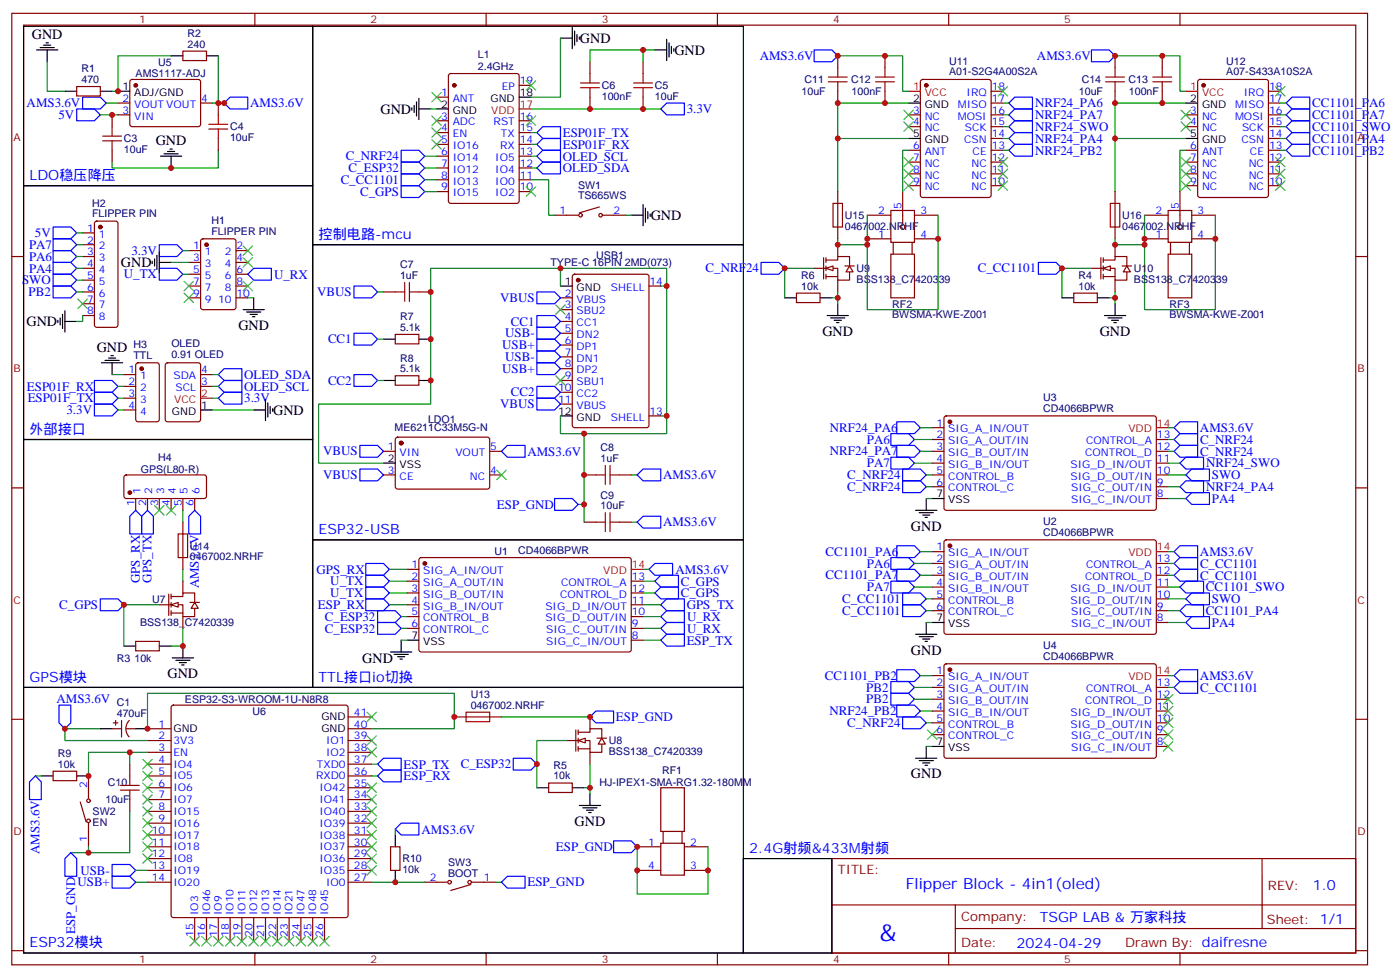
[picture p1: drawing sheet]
<svg xmlns="http://www.w3.org/2000/svg" width="419mm" height="292mm" viewBox="0 0 419 292" stroke-linecap="round" stroke-linejoin="round" font-family="sans-serif">
<defs><g id="words">
<text font-size="7.4" fill="#00f" x="262.8" y="281.3">&amp;</text>
<text font-size="4.6" fill="#00f" x="270.8" y="265.6">Flipper Block - 4in1(oled)</text>
<g font-size="4.2">
<text x="9.5" y="11.7">GND</text>
<text x="173.4" y="12.8">GND</text>
<text x="201.6" y="16.3">GND</text>
<text x="113.8" y="34">GND</text>
<text x="46.6" y="43.5">GND</text>
<text x="194.6" y="65.7">GND</text>
<text x="36.2" y="79.8">GND</text>
<text x="7.9" y="97.5">GND</text>
<text x="71.3" y="98.6">GND</text>
<text x="245.9" y="100.3">GND</text>
<text x="328.8" y="100.3">GND</text>
<text x="28.9" y="105.2">GND</text>
<text x="81.7" y="123.9">GND</text>
<text x="272.3" y="158.5">GND</text>
<text x="272.3" y="195.6">GND</text>
<text x="50.1" y="202.7">GND</text>
<text x="108.3" y="198">GND</text>
<text x="272.3" y="232.6">GND</text>
<text x="171.8" y="246.8">GND</text>
</g>
<g font-size="4.2" fill="#00f">
<text x="8.8" y="53.7">LDO稳压降压</text>
<text x="95.2" y="71.4">控制电路-mcu</text>
<text x="8.8" y="129.6">外部接口</text>
<text x="95.2" y="159.6">ESP32-USB</text>
<text x="8.8" y="203.7">GPS模块</text>
<text x="95.2" y="203.7">TTL接口io切换</text>
<text x="224" y="254.8">2.4G射频&amp;433M射频</text>
<text x="392.5" y="265.8">1.0</text>
<text x="310.9" y="275.4">TSGP LAB &amp; 万家科技</text>
<text x="8.8" y="283">ESP32模块</text>
<text x="304" y="283.2">2024-04-29</text>
</g>
<g font-size="3.9" fill="#00f">
<text x="227.1" y="17.9">AMS3.6V</text>
<text x="310" y="17.9">AMS3.6V</text>
<text x="8" y="32">AMS3.6V</text>
<text x="17.5" y="35.6">5V</text>
<text x="74.8" y="32.1">AMS3.6V</text>
<text x="205.3" y="33.9">3.3V</text>
<text x="309.5" y="32.1">NRF24_PA6</text>
<text x="309.5" y="35.6">NRF24_PA7</text>
<text x="392.3" y="32.1">CC1101_PA6</text>
<text x="392.3" y="35.6">CC1101_PA7</text>
<text x="168.3" y="40.9">ESP01F_TX</text>
<text x="309.5" y="39.2">NRF24_SWO</text>
<text x="392.3" y="39.2">CC1101_SWO</text>
<text x="103.4" y="47.9">C_NRF24</text>
<text x="168.3" y="44.4">ESP01F_RX</text>
<text x="168.3" y="48">OLED_SCL</text>
<text x="309.5" y="42.7">NRF24_PA4</text>
<text x="309.5" y="46.2">NRF24_PB2</text>
<text x="392.3" y="42.7">CC1101_PA4</text>
<text x="392.3" y="46.2">CC1101_PB2</text>
<text x="104.2" y="51.5">C_ESP32</text>
<text x="168.3" y="51.5">OLED_SDA</text>
<text x="101.9" y="55">C_CC1101</text>
<text x="107.7" y="58.5">C_GPS</text>
<text x="10.4" y="70.8">5V</text>
<text x="8.7" y="74.4">PA7</text>
<text x="8.7" y="77.9">PA6</text>
<text x="39.3" y="76.1">3.3V</text>
<text x="8.7" y="81.4">PA4</text>
<text x="37" y="83.2">U_TX</text>
<text x="81.9" y="83.2">U_RX</text>
<text x="211" y="81.4">C_NRF24</text>
<text x="292.4" y="81.4">C_CC1101</text>
<text x="6.6" y="85">SWO</text>
<text x="8.5" y="88.5">PB2</text>
<text x="94.8" y="88.5">VBUS</text>
<text x="149.5" y="90.2">VBUS</text>
<text x="151" y="100.8">USB-</text>
<text x="152.7" y="97.3">CC1</text>
<text x="98.1" y="102.6">CC1</text>
<text x="150.1" y="104.3">USB+</text>
<text x="151" y="107.9">USB-</text>
<text x="73" y="113.2">OLED_SDA</text>
<text x="150.1" y="111.4">USB+</text>
<text x="8.1" y="116.7">ESP01F_RX</text>
<text x="73" y="116.8">OLED_SCL</text>
<text x="98.1" y="114.9">CC2</text>
<text x="152.7" y="118.5">CC2</text>
<text x="8.3" y="120.2">ESP01F_TX</text>
<text x="19.9" y="123.8">3.3V</text>
<text x="73" y="120.3">3.3V</text>
<text x="149.5" y="122">VBUS</text>
<text x="248.1" y="129">NRF24_PA6</text>
<text x="358.8" y="129.1">AMS3.6V</text>
<text x="96.6" y="136.1">VBUS</text>
<text x="157.7" y="136.2">AMS3.6V</text>
<text x="248.1" y="136.1">NRF24_PA7</text>
<text x="259.2" y="132.6">PA6</text>
<text x="358.8" y="132.7">C_NRF24</text>
<text x="358.8" y="136.2">C_NRF24</text>
<text x="96.6" y="143.2">VBUS</text>
<text x="198.3" y="143.2">AMS3.6V</text>
<text x="253.3" y="143.2">C_NRF24</text>
<text x="259.2" y="139.6">PA7</text>
<text x="360.6" y="139.7">NRF24_SWO</text>
<text x="362.3" y="143.2">SWO</text>
<text x="253.3" y="146.7">C_NRF24</text>
<text x="360.6" y="146.7">NRF24_PA4</text>
<text x="148.6" y="152.1">ESP_GND</text>
<text x="362.3" y="150.3">PA4</text>
<text x="198.3" y="157.3">AMS3.6V</text>
<text x="246.8" y="166.1">CC1101_PA6</text>
<text x="358.8" y="166.2">AMS3.6V</text>
<text x="94.6" y="171.4">GPS_RX</text>
<text x="202" y="171.4">AMS3.6V</text>
<text x="246.8" y="173.1">CC1101_PA7</text>
<text x="259.2" y="169.6">PA6</text>
<text x="358.8" y="173.2">C_CC1101</text>
<text x="358.8" y="169.7">C_CC1101</text>
<text x="41.8" y="174.3" transform="rotate(-90 41.8 174.3)">GPS_RX</text>
<text x="45.3" y="174.1" transform="rotate(-90 45.3 174.1)">GPS_TX</text>
<text x="59.4" y="175.8" transform="rotate(-90 59.4 175.8)">AMS3.6V</text>
<text x="98.8" y="174.9">U_TX</text>
<text x="98.8" y="178.4">U_TX</text>
<text x="203.6" y="175">C_GPS</text>
<text x="203.6" y="178.5">C_GPS</text>
<text x="259.2" y="176.7">PA7</text>
<text x="360.5" y="176.7">CC1101_SWO</text>
<text x="17.7" y="182">C_GPS</text>
<text x="95.1" y="182">ESP_RX</text>
<text x="97.2" y="185.5">C_ESP32</text>
<text x="205.3" y="182">GPS_TX</text>
<text x="205.4" y="185.6">U_RX</text>
<text x="251.8" y="183.7">C_CC1101</text>
<text x="251.8" y="180.2">C_CC1101</text>
<text x="360.5" y="183.8">CC1101_PA4</text>
<text x="362.3" y="180.3">SWO</text>
<text x="97.2" y="189.1">C_ESP32</text>
<text x="205.4" y="189.1">U_RX</text>
<text x="362.3" y="187.4">PA4</text>
<text x="205.3" y="192.6">ESP_TX</text>
<text x="246.6" y="203.2">CC1101_PB2</text>
<text x="358.8" y="203.2">AMS3.6V</text>
<text x="259" y="206.7">PB2</text>
<text x="358.8" y="206.7">C_CC1101</text>
<text x="16.9" y="210.2">AMS3.6V</text>
<text x="184.1" y="215.5">ESP_GND</text>
<text x="248" y="213.7">NRF24_PB2</text>
<text x="259" y="210.2">PB2</text>
<text x="253.3" y="217.2">C_NRF24</text>
<text x="120.6" y="229.7">ESP_TX</text>
<text x="120.6" y="233.2">ESP_RX</text>
<text x="137.7" y="229.6">C_ESP32</text>
<text x="126.1" y="249.1">AMS3.6V</text>
<text x="11.8" y="255.2" transform="rotate(-90 11.8 255.2)">AMS3.6V</text>
<text x="166.2" y="254.4">ESP_GND</text>
<text x="24" y="261.3">USB-</text>
<text x="23.1" y="264.9">USB+</text>
<text x="157.7" y="264.9">ESP_GND</text>
<text x="22.4" y="279.1" transform="rotate(-90 22.4 279.1)">ESP_GND</text>
</g>
<g font-size="3.9" fill="#800">
<text x="250.5" y="261.2">TITLE:</text>
<text x="379.1" y="265.8">REV:</text>
<text x="287.4" y="275.4">Company:</text>
<text x="378.7" y="276">Sheet: 1/1</text>
<text x="287.4" y="283">Date:</text>
<text x="336.4" y="283.1">Drawn By: daifresne</text>
</g>
<g font-size="3.2" fill="#800">
<text x="41.6" y="7">1</text>
<text x="110.8" y="7">2</text>
<text x="179.9" y="7">3</text>
<text x="249.1" y="7">4</text>
<text x="318.2" y="7">5</text>
<text x="4.1" y="42.1">A</text>
<text x="405.9" y="42.1">A</text>
<text x="4.1" y="111.2">B</text>
<text x="405.9" y="111.2">B</text>
<text x="4.1" y="180.4">C</text>
<text x="405.9" y="180.4">C</text>
<text x="4.1" y="249.5">D</text>
<text x="405.9" y="249.5">D</text>
<text x="41.6" y="287.8">1</text>
<text x="110.8" y="287.8">2</text>
<text x="179.9" y="287.8">3</text>
<text x="249.1" y="287.8">4</text>
<text x="318.2" y="287.8">5</text>
</g>
<g font-size="3.2" fill="#000080">
<text x="56.1" y="11">R2</text>
<text x="56.1" y="14.2">240</text>
<text x="142.9" y="17.5">L1</text>
<text x="24.4" y="21.6">R1</text>
<text x="40.5" y="23.1">AMS1117-ADJ</text>
<text x="47.3" y="19.6">U5</text>
<text x="142.9" y="20.8">2.4GHz</text>
<text x="283.7" y="22.4">A01-S2G4A00S2A</text>
<text x="283.7" y="19.3">U11</text>
<text x="366.6" y="22.4">A07-S433A10S2A</text>
<text x="366.6" y="19.3">U12</text>
<text x="24.4" y="24.8">470</text>
<text x="179.9" y="29.8">100nF</text>
<text x="179.9" y="26.7">C6</text>
<text x="195.8" y="29.8">10uF</text>
<text x="195.8" y="26.6">C5</text>
<text x="239.7" y="28.4">10uF</text>
<text x="240.5" y="24.9">C11</text>
<text x="254.5" y="24.9">C12</text>
<text x="254.6" y="28.4">100nF</text>
<text x="322.6" y="28.4">10uF</text>
<text x="323.4" y="24.9">C14</text>
<text x="337.4" y="24.9">C13</text>
<text x="337.5" y="28.4">100nF</text>
<text x="68.8" y="39">C4</text>
<text x="37" y="45.7">10uF</text>
<text x="37" y="42.5">C3</text>
<text x="68.8" y="42.1">10uF</text>
<text x="172.8" y="59.6">TS665WS</text>
<text x="172.8" y="56.4">SW1</text>
<text x="27.5" y="64.9">FLIPPER PIN</text>
<text x="27.5" y="61.7">H2</text>
<text x="252.6" y="65.5">U15</text>
<text x="335.5" y="65.5">U16</text>
<text x="63.2" y="70.2">FLIPPER PIN</text>
<text x="63.2" y="67">H1</text>
<text x="252.6" y="68.6">0467002.NRHF</text>
<text x="335.5" y="68.6">0467002.NRHF</text>
<text x="178.3" y="77.5">USB1</text>
<text x="119.6" y="83.4">1uF</text>
<text x="119.6" y="80.2">C7</text>
<text x="164.6" y="79.6">TYPE-C 16PIN 2MD(073)</text>
<text x="239.5" y="83.4">R6</text>
<text x="256.1" y="81.4">U9</text>
<text x="322.4" y="83.4">R4</text>
<text x="339" y="81.4">U10</text>
<text x="239.5" y="86.5">10k</text>
<text x="256.1" y="84.5">BSS138_C7420339</text>
<text x="322.4" y="86.5">10k</text>
<text x="339" y="84.5">BSS138_C7420339</text>
<text x="119.6" y="95.7">R7</text>
<text x="266.8" y="95.1">BWSMA-KWE-Z001</text>
<text x="266.8" y="92">RF2</text>
<text x="349.7" y="95.1">BWSMA-KWE-Z001</text>
<text x="349.7" y="92">RF3</text>
<text x="119.6" y="98.9">5.1k</text>
<text x="39.9" y="107.2">TTL</text>
<text x="39.9" y="104.1">H3</text>
<text x="51.2" y="107">0.91 OLED</text>
<text x="51.2" y="103.7">OLED</text>
<text x="119.6" y="111.2">5.1k</text>
<text x="119.6" y="108.1">R8</text>
<text x="311.9" y="119.9">U3</text>
<text x="311.9" y="123.1">CD4066BPWR</text>
<text x="118" y="128.9">ME6211C33M5G-N</text>
<text x="128" y="126.4">LDO1</text>
<text x="47.3" y="137.7">H4</text>
<text x="179.6" y="134.9">C8</text>
<text x="42.1" y="141.3">GPS(L80-R)</text>
<text x="179.6" y="138">1uF</text>
<text x="179.6" y="149">C9</text>
<text x="179.6" y="152.2">10uF</text>
<text x="311.9" y="160.2">CD4066BPWR</text>
<text x="311.9" y="157">U2</text>
<text x="56.8" y="167.4">0467002.NRHF</text>
<text x="56.8" y="164.2">U14</text>
<text x="147.8" y="166">U1</text>
<text x="154.9" y="165.4">CD4066BPWR</text>
<text x="45.5" y="180.1">U7</text>
<text x="41.9" y="187.2">BSS138_C7420339</text>
<text x="34.9" y="197.7">R3</text>
<text x="40.2" y="197.7">10k</text>
<text x="311.9" y="197.2">CD4066BPWR</text>
<text x="311.9" y="194">U4</text>
<text x="140.7" y="208.6">U13</text>
<text x="34.9" y="214.2">470uF</text>
<text x="34.9" y="211.1">C1</text>
<text x="55.3" y="210.1">ESP32-S3-WROOM-1U-N8R8</text>
<text x="75.5" y="213.6">U6</text>
<text x="140.7" y="211.8">0467002.NRHF</text>
<text x="17.3" y="226.2">R9</text>
<text x="182" y="225.6">BSS138_C7420339</text>
<text x="182" y="222.5">U8</text>
<text x="17.3" y="229.4">10k</text>
<text x="165.5" y="232.9">10k</text>
<text x="165.5" y="229.8">R5</text>
<text x="198" y="231.2">RF1</text>
<text x="32.3" y="234.8">C10</text>
<text x="179.2" y="234.8">HJ-IPEX1-SMA-RG1.32-180MM</text>
<text x="27.7" y="243.6">SW2</text>
<text x="31.5" y="240.1">10uF</text>
<text x="27.7" y="246.8">EN</text>
<text x="120.3" y="257.7">R10</text>
<text x="120.3" y="260.9">10k</text>
<text x="134" y="262">BOOT</text>
<text x="134" y="258.9">SW3</text>
</g>
<g font-size="3.2">
<text x="36.6" y="26.9">1</text>
<text x="40.1" y="28.7">ADJ/GND</text>
<text x="155.4" y="28.7">18</text>
<text x="131.9" y="32.2">2</text>
<text x="135.4" y="34">GND</text>
<text x="146.6" y="30.4">GND</text>
<text x="273" y="30.4">2</text>
<text x="276.5" y="32.2">GND</text>
<text x="355.9" y="30.4">2</text>
<text x="359.4" y="32.2">GND</text>
<text x="273" y="41">5</text>
<text x="355.9" y="41">5</text>
<text x="276.5" y="42.8">GND</text>
<text x="359.4" y="42.8">GND</text>
<text x="168.9" y="85.1">1</text>
<text x="172.4" y="86.9">GND</text>
<text x="51.4" y="123.9">GND</text>
<text x="60.1" y="122.2">1</text>
<text x="166.9" y="123.9">12</text>
<text x="172.4" y="125.7">GND</text>
<text x="116" y="138">2</text>
<text x="119.5" y="139.8">VSS</text>
<text x="280" y="148.6">7</text>
<text x="283.5" y="150.4">VSS</text>
<text x="280" y="185.7">7</text>
<text x="123" y="191">7</text>
<text x="283.5" y="187.4">VSS</text>
<text x="126.5" y="192.7">VSS</text>
<text x="96.1" y="215.3">GND</text>
<text x="51.9" y="218.8">GND</text>
<text x="96.1" y="218.8">GND</text>
<text x="280" y="222.7">7</text>
<text x="283.5" y="224.5">VSS</text>
</g>
<g font-size="3.2" fill="#00f">
<text x="131.9" y="28.7">1</text>
<text x="150" y="26.9">EP</text>
<text x="155.4" y="25.2">19</text>
<text x="289" y="28.7">IRQ</text>
<text x="296.5" y="26.9">18</text>
<text x="371.9" y="28.7">IRQ</text>
<text x="379.4" y="26.9">18</text>
<text x="36.6" y="30.4">2</text>
<text x="36.6" y="34">3</text>
<text x="40.1" y="32.2">VOUT VOUT</text>
<text x="40.1" y="35.7">VIN</text>
<text x="60.1" y="30.4">4</text>
<text x="131.9" y="35.7">3</text>
<text x="135.4" y="30.4">ANT</text>
<text x="155.4" y="35.7">16</text>
<text x="273" y="34">3</text>
<text x="276.5" y="35.7">NC</text>
<text x="286.4" y="35.7">MOSI</text>
<text x="286.4" y="32.2">MISO</text>
<text x="296.5" y="34">16</text>
<text x="296.5" y="30.4">17</text>
<text x="355.9" y="34">3</text>
<text x="359.4" y="35.7">NC</text>
<text x="369.3" y="35.7">MOSI</text>
<text x="369.3" y="32.2">MISO</text>
<text x="379.4" y="34">16</text>
<text x="379.4" y="30.4">17</text>
<text x="131.9" y="39.3">4</text>
<text x="135.4" y="37.5">ADC</text>
<text x="135.4" y="41">EN</text>
<text x="147.6" y="37.5">RST</text>
<text x="149.8" y="41">TX</text>
<text x="155.4" y="39.3">15</text>
<text x="273" y="37.5">4</text>
<text x="276.5" y="39.3">NC</text>
<text x="288.4" y="39.3">SCK</text>
<text x="296.5" y="41">14</text>
<text x="296.5" y="37.5">15</text>
<text x="355.9" y="37.5">4</text>
<text x="359.4" y="39.3">NC</text>
<text x="371.3" y="39.3">SCK</text>
<text x="379.4" y="41">14</text>
<text x="379.4" y="37.5">15</text>
<text x="131.9" y="42.8">5</text>
<text x="131.9" y="46.3">6</text>
<text x="135.4" y="44.6">IO16</text>
<text x="149.5" y="44.6">RX</text>
<text x="155.4" y="46.3">13</text>
<text x="155.4" y="42.8">14</text>
<text x="273" y="44.6">6</text>
<text x="276.5" y="46.3">ANT</text>
<text x="288.3" y="42.8">CSN</text>
<text x="290.8" y="46.3">CE</text>
<text x="296.5" y="44.6">13</text>
<text x="355.9" y="44.6">6</text>
<text x="359.4" y="46.3">ANT</text>
<text x="371.2" y="42.8">CSN</text>
<text x="373.7" y="46.3">CE</text>
<text x="379.4" y="44.6">13</text>
<text x="131.9" y="49.8">7</text>
<text x="131.9" y="53.4">8</text>
<text x="135.4" y="48.1">IO14</text>
<text x="135.4" y="51.6">IO12</text>
<text x="148.1" y="51.6">IO4</text>
<text x="148.1" y="48.1">IO5</text>
<text x="155.4" y="53.4">11</text>
<text x="155.4" y="49.8">12</text>
<text x="273" y="48.1">7</text>
<text x="273" y="51.6">8</text>
<text x="276.5" y="49.8">NC</text>
<text x="276.5" y="53.4">NC</text>
<text x="290.4" y="53.4">NC</text>
<text x="290.4" y="49.8">NC</text>
<text x="296.5" y="51.6">11</text>
<text x="296.5" y="48.1">12</text>
<text x="355.9" y="48.1">7</text>
<text x="355.9" y="51.6">8</text>
<text x="359.4" y="49.8">NC</text>
<text x="359.4" y="53.4">NC</text>
<text x="373.3" y="53.4">NC</text>
<text x="373.3" y="49.8">NC</text>
<text x="379.4" y="51.6">11</text>
<text x="379.4" y="48.1">12</text>
<text x="131.9" y="56.9">9</text>
<text x="135.4" y="55.1">IO13</text>
<text x="135.4" y="58.7">IO15</text>
<text x="148.1" y="58.7">IO2</text>
<text x="148.1" y="55.1">IO0</text>
<text x="155.4" y="56.9">10</text>
<text x="273" y="55.1">9</text>
<text x="276.5" y="56.9">NC</text>
<text x="290.4" y="56.9">NC</text>
<text x="296.5" y="55.1">10</text>
<text x="355.9" y="55.1">9</text>
<text x="359.4" y="56.9">NC</text>
<text x="373.3" y="56.9">NC</text>
<text x="379.4" y="55.1">10</text>
<text x="167.3" y="64">1</text>
<text x="183.4" y="64">2</text>
<text x="262.6" y="64">2</text>
<text x="269.5" y="62.5" transform="rotate(-90 269.5 62.5)">5</text>
<text x="275.2" y="64">3</text>
<text x="345.5" y="64">2</text>
<text x="352.4" y="62.5" transform="rotate(-90 352.4 62.5)">5</text>
<text x="358.1" y="64">3</text>
<text x="26" y="69.3">1</text>
<text x="29.5" y="71">1</text>
<text x="262.6" y="71">1</text>
<text x="275.2" y="71">4</text>
<text x="345.5" y="71">1</text>
<text x="358.1" y="71">4</text>
<text x="26" y="72.8">2</text>
<text x="26" y="76.3">3</text>
<text x="29.5" y="74.5">2</text>
<text x="57.8" y="74.5">1</text>
<text x="61.3" y="76.3">1</text>
<text x="67.2" y="76.3">2</text>
<text x="70.7" y="74.5">2</text>
<text x="26" y="79.8">4</text>
<text x="26" y="83.4">5</text>
<text x="29.5" y="78.1">3</text>
<text x="29.5" y="81.6">4</text>
<text x="57.8" y="78.1">3</text>
<text x="57.8" y="81.6">5</text>
<text x="61.3" y="79.8">3</text>
<text x="61.3" y="83.4">5</text>
<text x="67.2" y="83.4">6</text>
<text x="67.2" y="79.8">4</text>
<text x="70.7" y="81.6">6</text>
<text x="70.7" y="78.1">4</text>
<text x="26" y="86.9">6</text>
<text x="29.5" y="85.1">5</text>
<text x="29.5" y="88.7">6</text>
<text x="57.8" y="85.1">7</text>
<text x="57.8" y="88.7">9</text>
<text x="61.3" y="86.9">7</text>
<text x="67.2" y="86.9">8</text>
<text x="70.7" y="88.7">10</text>
<text x="70.7" y="85.1">8</text>
<text x="168.9" y="88.7">2</text>
<text x="182.6" y="86.9">SHELL</text>
<text x="194.2" y="85.1">14</text>
<text x="26" y="90.4">7</text>
<text x="26" y="93.9">8</text>
<text x="29.5" y="92.2">7</text>
<text x="29.5" y="95.7">8</text>
<text x="61.3" y="90.4">9</text>
<text x="65.2" y="90.4">10</text>
<text x="168.9" y="92.2">3</text>
<text x="168.9" y="95.7">4</text>
<text x="172.4" y="90.4">VBUS</text>
<text x="172.4" y="93.9">SBU2</text>
<text x="168.9" y="99.2">5</text>
<text x="172.4" y="97.5">CC1</text>
<text x="172.4" y="101">DN2</text>
<text x="168.9" y="102.8">6</text>
<text x="168.9" y="106.3">7</text>
<text x="172.4" y="104.5">DP1</text>
<text x="38.4" y="111.6">1</text>
<text x="41.9" y="113.3">1</text>
<text x="51.9" y="113.3">SDA</text>
<text x="60.1" y="111.6">4</text>
<text x="168.9" y="109.8">8</text>
<text x="168.9" y="113.3">9</text>
<text x="172.4" y="108.1">DN1</text>
<text x="172.4" y="111.6">DP2</text>
<text x="38.4" y="115.1">2</text>
<text x="38.4" y="118.6">3</text>
<text x="41.9" y="116.9">2</text>
<text x="52.5" y="116.9">SCL</text>
<text x="60.1" y="115.1">3</text>
<text x="166.9" y="116.9">10</text>
<text x="172.4" y="115.1">SBU1</text>
<text x="172.4" y="118.6">CC2</text>
<text x="38.4" y="122.2">4</text>
<text x="41.9" y="120.4">3</text>
<text x="41.9" y="123.9">4</text>
<text x="166.9" y="120.4">11</text>
<text x="172.4" y="122.2">VBUS</text>
<text x="182.6" y="125.7">SHELL</text>
<text x="194.2" y="123.9">13</text>
<text x="280" y="127.5">1</text>
<text x="280" y="131">2</text>
<text x="283.5" y="129.2">SIG_A_IN/OUT</text>
<text x="345.9" y="131">13</text>
<text x="116" y="134.5">1</text>
<text x="119.5" y="136.3">VIN</text>
<text x="136.2" y="136.3">VOUT</text>
<text x="146.6" y="134.5">5</text>
<text x="280" y="134.5">3</text>
<text x="283.5" y="132.8">SIG_A_OUT/IN</text>
<text x="283.5" y="136.3">SIG_B_OUT/IN</text>
<text x="324.4" y="136.3">CONTROL_D</text>
<text x="324.7" y="132.8">CONTROL_A</text>
<text x="345.9" y="134.5">12</text>
<text x="116" y="141.6">3</text>
<text x="119.5" y="143.3">CE</text>
<text x="140.5" y="143.3">NC</text>
<text x="146.6" y="141.6">4</text>
<text x="280" y="138">4</text>
<text x="280" y="141.6">5</text>
<text x="283.5" y="139.8">SIG_B_IN/OUT</text>
<text x="283.5" y="143.3">CONTROL_B</text>
<text x="320.1" y="143.3">SIG_D_OUT/IN</text>
<text x="320.1" y="139.8">SIG_D_IN/OUT</text>
<text x="345.9" y="141.6">10</text>
<text x="345.9" y="138">11</text>
<text x="42" y="147.7" transform="rotate(-90 42 147.7)">1</text>
<text x="45.5" y="147.7" transform="rotate(-90 45.5 147.7)">2</text>
<text x="49" y="147.7" transform="rotate(-90 49 147.7)">3</text>
<text x="52.6" y="147.7" transform="rotate(-90 52.6 147.7)">4</text>
<text x="56.1" y="147.7" transform="rotate(-90 56.1 147.7)">5</text>
<text x="59.6" y="147.7" transform="rotate(-90 59.6 147.7)">6</text>
<text x="280" y="145.1">6</text>
<text x="283.5" y="146.9">CONTROL_C</text>
<text x="320.3" y="146.9">SIG_C_OUT/IN</text>
<text x="345.9" y="148.6">8</text>
<text x="345.9" y="145.1">9</text>
<text x="40.2" y="151.2" transform="rotate(-90 40.2 151.2)">1</text>
<text x="43.7" y="151.2" transform="rotate(-90 43.7 151.2)">2</text>
<text x="47.3" y="151.2" transform="rotate(-90 47.3 151.2)">3</text>
<text x="50.8" y="151.2" transform="rotate(-90 50.8 151.2)">4</text>
<text x="54.3" y="151.2" transform="rotate(-90 54.3 151.2)">5</text>
<text x="57.9" y="151.2" transform="rotate(-90 57.9 151.2)">6</text>
<text x="320.3" y="150.4">SIG_C_IN/OUT</text>
<text x="280" y="164.5">1</text>
<text x="283.5" y="166.3">SIG_A_IN/OUT</text>
<text x="123" y="169.8">1</text>
<text x="123" y="173.3">2</text>
<text x="126.5" y="171.6">SIG_A_IN/OUT</text>
<text x="188.9" y="173.3">13</text>
<text x="280" y="168">2</text>
<text x="280" y="171.6">3</text>
<text x="283.5" y="169.8">SIG_A_OUT/IN</text>
<text x="283.5" y="173.3">SIG_B_OUT/IN</text>
<text x="324.4" y="173.3">CONTROL_D</text>
<text x="324.7" y="169.8">CONTROL_A</text>
<text x="345.9" y="171.6">12</text>
<text x="345.9" y="168">13</text>
<text x="123" y="176.8">3</text>
<text x="126.5" y="175.1">SIG_A_OUT/IN</text>
<text x="126.5" y="178.6">SIG_B_OUT/IN</text>
<text x="167.5" y="178.6">CONTROL_D</text>
<text x="167.7" y="175.1">CONTROL_A</text>
<text x="188.9" y="176.8">12</text>
<text x="280" y="175.1">4</text>
<text x="280" y="178.6">5</text>
<text x="283.5" y="176.8">SIG_B_IN/OUT</text>
<text x="320.1" y="176.8">SIG_D_IN/OUT</text>
<text x="345.9" y="178.6">10</text>
<text x="345.9" y="175.1">11</text>
<text x="123" y="180.4">4</text>
<text x="123" y="183.9">5</text>
<text x="126.5" y="182.1">SIG_B_IN/OUT</text>
<text x="126.5" y="185.7">CONTROL_B</text>
<text x="163.1" y="185.7">SIG_D_OUT/IN</text>
<text x="163.1" y="182.1">SIG_D_IN/OUT</text>
<text x="188.9" y="183.9">10</text>
<text x="188.9" y="180.4">11</text>
<text x="280" y="182.1">6</text>
<text x="283.5" y="180.4">CONTROL_B</text>
<text x="283.5" y="183.9">CONTROL_C</text>
<text x="320.1" y="180.4">SIG_D_OUT/IN</text>
<text x="320.3" y="183.9">SIG_C_OUT/IN</text>
<text x="345.9" y="185.7">8</text>
<text x="345.9" y="182.1">9</text>
<text x="123" y="187.4">6</text>
<text x="126.5" y="189.2">CONTROL_C</text>
<text x="163.3" y="189.2">SIG_C_OUT/IN</text>
<text x="188.9" y="191">8</text>
<text x="188.9" y="187.4">9</text>
<text x="320.3" y="187.4">SIG_C_IN/OUT</text>
<text x="163.3" y="192.7">SIG_C_IN/OUT</text>
<text x="280" y="201.5">1</text>
<text x="283.5" y="203.3">SIG_A_IN/OUT</text>
<text x="280" y="205.1">2</text>
<text x="280" y="208.6">3</text>
<text x="283.5" y="206.8">SIG_A_OUT/IN</text>
<text x="324.7" y="206.8">CONTROL_A</text>
<text x="345.9" y="208.6">12</text>
<text x="345.9" y="205.1">13</text>
<text x="105.8" y="213.9">41</text>
<text x="280" y="212.1">4</text>
<text x="280" y="215.7">5</text>
<text x="283.5" y="210.4">SIG_B_OUT/IN</text>
<text x="283.5" y="213.9">SIG_B_IN/OUT</text>
<text x="320.1" y="213.9">SIG_D_IN/OUT</text>
<text x="324.4" y="210.4">CONTROL_D</text>
<text x="345.9" y="215.7">10</text>
<text x="345.9" y="212.1">11</text>
<text x="47.4" y="217.4">1</text>
<text x="47.4" y="220.9">2</text>
<text x="105.8" y="217.4">40</text>
<text x="105.8" y="220.9">39</text>
<text x="280" y="219.2">6</text>
<text x="283.5" y="217.4">CONTROL_B</text>
<text x="283.5" y="220.9">CONTROL_C</text>
<text x="320.1" y="217.4">SIG_D_OUT/IN</text>
<text x="320.3" y="220.9">SIG_C_OUT/IN</text>
<text x="345.9" y="219.2">9</text>
<text x="47.4" y="224.5">3</text>
<text x="51.9" y="222.4">3V3</text>
<text x="51.9" y="225.9">EN</text>
<text x="97.5" y="222.4">IO1</text>
<text x="97.5" y="225.9">IO2</text>
<text x="105.8" y="224.5">38</text>
<text x="320.3" y="224.5">SIG_C_IN/OUT</text>
<text x="345.9" y="222.7">8</text>
<text x="47.4" y="228">4</text>
<text x="47.4" y="231.5">5</text>
<text x="51.9" y="229.4">IO4</text>
<text x="51.9" y="232.9">IO5</text>
<text x="94.5" y="232.9">RXD0</text>
<text x="94.8" y="229.4">TXD0</text>
<text x="105.8" y="228">37</text>
<text x="105.8" y="231.5">36</text>
<text x="26.1" y="235.4" transform="rotate(-90 26.1 235.4)">2</text>
<text x="47.4" y="235.1">6</text>
<text x="47.4" y="238.6">7</text>
<text x="51.9" y="236.5">IO6</text>
<text x="51.9" y="240">IO7</text>
<text x="95.5" y="236.5">IO42</text>
<text x="95.5" y="240">IO41</text>
<text x="105.8" y="235.1">35</text>
<text x="105.8" y="238.6">34</text>
<text x="47.4" y="242.1">8</text>
<text x="47.4" y="245.6">9</text>
<text x="51.9" y="243.5">IO15</text>
<text x="95.5" y="243.5">IO40</text>
<text x="105.8" y="242.1">33</text>
<text x="105.8" y="245.6">32</text>
<text x="26.1" y="251.5" transform="rotate(-90 26.1 251.5)">1</text>
<text x="45.4" y="249.2">10</text>
<text x="51.9" y="247.1">IO16</text>
<text x="51.9" y="250.6">IO17</text>
<text x="95.5" y="247.1">IO39</text>
<text x="95.5" y="250.6">IO38</text>
<text x="105.8" y="249.2">31</text>
<text x="45.4" y="252.7">11</text>
<text x="45.4" y="256.2">12</text>
<text x="51.9" y="254.1">IO18</text>
<text x="51.9" y="257.6">IO8</text>
<text x="95.5" y="254.1">IO37</text>
<text x="95.5" y="257.6">IO36</text>
<text x="105.8" y="252.7">30</text>
<text x="105.8" y="256.2">29</text>
<text x="193.8" y="252.7">1</text>
<text x="206.4" y="252.7">2</text>
<text x="45.4" y="259.8">13</text>
<text x="45.4" y="263.3">14</text>
<text x="51.9" y="261.2">IO19</text>
<text x="95.5" y="261.2">IO35</text>
<text x="105.8" y="259.8">28</text>
<text x="105.8" y="263.3">27</text>
<text x="128.5" y="263.3">2</text>
<text x="144.6" y="263.3">1</text>
<text x="193.8" y="259.8">4</text>
<text x="206.4" y="259.8">3</text>
<text x="51.9" y="264.7">IO20</text>
<text x="97.5" y="264.7">IO0</text>
<text x="59.3" y="273.5" transform="rotate(-90 59.3 273.5)">IO3</text>
<text x="62.8" y="273.5" transform="rotate(-90 62.8 273.5)">IO46</text>
<text x="66.3" y="273.5" transform="rotate(-90 66.3 273.5)">IO9</text>
<text x="69.8" y="273.5" transform="rotate(-90 69.8 273.5)">IO10</text>
<text x="73.4" y="273.5" transform="rotate(-90 73.4 273.5)">IO11</text>
<text x="76.9" y="273.5" transform="rotate(-90 76.9 273.5)">IO12</text>
<text x="80.4" y="273.5" transform="rotate(-90 80.4 273.5)">IO13</text>
<text x="84" y="273.5" transform="rotate(-90 84 273.5)">IO14</text>
<text x="87.5" y="273.5" transform="rotate(-90 87.5 273.5)">IO21</text>
<text x="91" y="273.5" transform="rotate(-90 91 273.5)">IO47</text>
<text x="94.5" y="273.5" transform="rotate(-90 94.5 273.5)">IO48</text>
<text x="98.1" y="273.5" transform="rotate(-90 98.1 273.5)">IO45</text>
<text x="57.9" y="280" transform="rotate(-90 57.9 280)">15</text>
<text x="61.4" y="280" transform="rotate(-90 61.4 280)">16</text>
<text x="64.9" y="280" transform="rotate(-90 64.9 280)">17</text>
<text x="68.4" y="280" transform="rotate(-90 68.4 280)">18</text>
<text x="72" y="280" transform="rotate(-90 72 280)">19</text>
<text x="75.5" y="280" transform="rotate(-90 75.5 280)">20</text>
<text x="79" y="280" transform="rotate(-90 79 280)">21</text>
<text x="82.5" y="280" transform="rotate(-90 82.5 280)">22</text>
<text x="86.1" y="280" transform="rotate(-90 86.1 280)">23</text>
<text x="89.6" y="280" transform="rotate(-90 89.6 280)">24</text>
<text x="93.1" y="280" transform="rotate(-90 93.1 280)">25</text>
<text x="96.7" y="280" transform="rotate(-90 96.7 280)">26</text>
</g>
<g font-size="3.2" fill="#f00">
<text x="273" y="26.9">1</text>
<text x="276.5" y="28.7">VCC</text>
<text x="355.9" y="26.9">1</text>
<text x="359.4" y="28.7">VCC</text>
<text x="146.9" y="34">VDD</text>
<text x="155.4" y="32.2">17</text>
<text x="60.1" y="118.6">2</text>
<text x="52.1" y="120.4">VCC</text>
<text x="337.4" y="129.2">VDD</text>
<text x="345.9" y="127.5">14</text>
<text x="337.4" y="166.3">VDD</text>
<text x="345.9" y="164.5">14</text>
<text x="180.4" y="171.6">VDD</text>
<text x="188.9" y="169.8">14</text>
<text x="337.4" y="203.3">VDD</text>
<text x="345.9" y="201.5">14</text>
</g>
</g></defs>
<g fill="none" stroke="#870000" stroke-width=".35">
<path d="M3.5 4h405.4v284.3h-405.4zM7.1 7.5h398.2v277.3h-398.2zM54.7 15.3h7v2.8h-7zM76.2 4v3.5M145.3 4v3.5M176.4 18.5v3.5M192.3 18.5v3.5M214.5 4v3.5M283.6 4v3.5M352.8 4v3.5M22.9 25.9h7.1v2.8h-7.1zM33.5 34.3v3.6"/>
<path d="M35.3 30.8h3.5M35.3 34.3h3.5M39 23.9l.5-.2 20 .1 .5 .6-.1 13-.6 .5-20.1-.1-.4-.7v-12.7zM60 30.8h3.5M65.3 30.8v3.5M130.5 29h3.6M130.5 36.1h3.6M130.5 39.6h3.6M134.3 22.2l.5-.2h19.7l.7 .4v37.7l-.4 .6-20 .1-.7-.5v-37.6zM155.2 36.1h3.5M155.2 39.6h3.5M155.2 25.5h3.5"/>
<path d="M176.4 29v3.6M192.3 29v3.6M33.5 44.9v3.5M65.3 41.4v3.5M130.5 43.1h3.6M130.5 46.7h3.6M130.5 50.2h3.6M130.5 53.7h3.6M130.5 57.3h3.6M155.2 43.1h3.5M155.2 46.7h3.5M155.2 50.2h3.5"/>
<path d="M155.2 53.7h3.5M155.2 57.3h3.5M3.5 76.7h3.6M24.7 76.7h3.5M24.7 69.6h3.5M24.7 73.1h3.5M28.5 66.3l.4-.2h5.7l.5 .2 .2 .5v30.3l-.3 .5-.4 .2h-5.7l-.5-.2-.2-.5v-30.3zM56.4 74.9h3.6M56.4 78.4h3.6M60.2 71.6l.5-.2h9.1l.7 .4 .1 20-.5 .7h-9.4l-.7-.4v-20zM70.6 74.9h3.5M70.6 78.4h3.5"/>
<path d="M165.8 64.3h7.1M179.2 61.8l-6 1.8M180.3 64.3h6.7M405.3 76.7h3.6M24.7 80.2h3.5M24.7 83.7h3.5M24.7 87.2h3.5M24.7 90.8h3.5M24.7 94.3h3.5M56.4 89h3.6M56.4 85.5h3.6M56.4 82h3.6"/>
<path d="M70.6 89h3.5M70.6 85.5h3.5M70.6 82h3.5M37 111.9h3.6M37 115.5h3.6M37 119h3.6M40.8 108.6l.5-.2h5.6l.7 .4v16.5l-.4 .7h-5.9l-.7-.4v-16.5zM49.6 108.6l.5-.2h9.2l.6 .4 .1 16.5-.5 .7h-9.4l-.7-.4v-16.5zM60 111.9h3.5M60 115.5h3.5M37 122.5h3.6M278.7 127.8h3.5"/>
<path d="M278.7 131.3h3.5M278.7 134.9h3.5M278.7 138.4h3.5M282.5 124.5l.4-.2h62.4l.4 .7v27.1l-.7 .4-62.3-.1-.5-.6v-26.8zM345.7 131.3h3.5M345.7 134.9h3.5M345.7 138.4h3.5M3.5 145.8h3.6M37.3 142.1l.4-.2 23.6 .1 .4 .6v5.9l-.7 .5-23.5-.1-.5-.6v-5.7zM40.6 149v3.5M44.1 149v3.5M47.6 149v3.5"/>
<path d="M51.2 149v3.5M54.7 149v3.5M58.2 149v3.5M278.7 141.9h3.5M278.7 145.5h3.5M345.7 141.9h3.5M345.7 145.5h3.5M345.7 149h3.5M405.3 145.8h3.6M50.4 177.6v6.3M51.2 178.3h3.5v-1.1h3.5v2.8M51.2 177.6v1.4"/>
<path d="M54.7 173.7v3.5M121.7 170.1h3.5M121.7 173.7h3.5M121.7 177.2h3.5M125.5 166.8l.4-.2 62.4 .1 .4 .6v27.1l-.7 .4h-62.3l-.5-.7v-26.8zM188.7 173.7h3.6M188.7 177.2h3.6M278.7 164.9h3.5M278.7 168.4h3.5M278.7 171.9h3.5M278.7 175.4h3.5M278.7 179h3.5"/>
<path d="M282.5 161.5l.4-.2 62.4 .1 .4 .6v27.1l-.7 .4h-62.3l-.5-.7v-26.8zM345.7 168.4h3.5M345.7 171.9h3.5M345.7 175.4h3.5M345.7 179h3.5M47.6 180.7h7.1v3.6h3.5v-2.5M51.2 180v1.4M51.2 182.5v1.4M51.2 183.2h3.5M54.7 184.3v3.5M56.8 180h2.8M121.7 180.7h3.5"/>
<path d="M121.7 184.3h3.5M121.7 187.8h3.5M188.7 180.7h3.6M188.7 184.3h3.6M188.7 187.8h3.6M188.7 191.3h3.6M278.7 182.5h3.5M282.5 198.6l.4-.2h62.4l.4 .7v27.1l-.7 .4-62.3-.1-.5-.6v-26.8zM345.7 182.5h3.5M345.7 186h3.5M3.5 214.9h3.6M44.1 217.8h7.1"/>
<path d="M51.4 210.9l.5-.2h51.5l.5 .2 .2 .5v62.1l-.3 .5-.4 .2h-51.5l-.5-.2-.2-.5v-62.1zM104.1 217.8h7M104.1 214.2h7M278.7 201.9h3.5M278.7 205.4h3.5M278.7 209h3.5M278.7 212.5h3.5M278.7 216h3.5M278.7 219.5h3.5M345.7 205.4h3.5M345.7 209h3.5M345.7 212.5h3.5"/>
<path d="M345.7 216h3.5M345.7 219.5h3.5M405.3 214.9h3.6M44.1 221.3h7.1M44.1 224.8h7.1M44.1 228.4h7.1M44.1 231.9h7.1M44.1 235.4h7.1M44.1 238.9h7.1M104.1 221.3h7M104.1 224.8h7M104.1 228.4h7"/>
<path d="M104.1 231.9h7M104.1 235.4h7M104.1 238.9h7M345.7 223.1h3.5M44.1 242.5h7.1M44.1 246h7.1M44.1 249.5h7.1M44.1 253h7.1M44.1 256.6h7.1M104.1 242.5h7M104.1 246h7M104.1 249.5h7"/>
<path d="M104.1 253h7M104.1 256.6h7M248.7 256.6h156.6v28.2h-156.6zM377.3 256.6v20.9M44.1 260.1h7.1M44.1 263.6h7.1M58.2 274.2v7.1M61.7 274.2v7.1M65.3 274.2v7.1M68.8 274.2v7.1M72.3 274.2v7.1M75.8 274.2v7.1"/>
<path d="M79.4 274.2v7.1M82.9 274.2v7.1M86.4 274.2v7.1M90 274.2v7.1M93.5 274.2v7.1M97 274.2v7.1M104.1 260.1h7M104.1 263.6h7M248.7 270.4h156.5M285.6 277.5h119.6M285.6 270.4v14.1M3.5 284.1h3.6"/>
<path d="M76.2 284.8v3.5M145.3 284.8v3.5M214.5 284.8v3.5M283.6 284.8v3.5M352.8 284.8v3.5M405.3 284.1h3.6"/>
<circle cx="173.6" cy="64.3" r=".53"/>
<circle cx="179.6" cy="64.3" r=".53"/>
</g>
<g fill="#870000" stroke="#870000" stroke-width=".35">
<circle cx="135.8" cy="25.5" r=".53"/>
<circle cx="61.7" cy="73.1" r=".53"/>
<circle cx="30" cy="67.8" r=".53"/>
<circle cx="42.3" cy="110.2" r=".53"/>
<circle cx="127" cy="168.4" r=".53"/>
<circle cx="284" cy="163.1" r=".53"/>
<circle cx="284" cy="126" r=".53"/>
<circle cx="284" cy="200.1" r=".53"/>
<circle cx="40.6" cy="25.5" r=".53"/>
<circle cx="38.8" cy="147.2" r=".53"/>
</g>
<g fill="none" stroke="#000" stroke-width=".35">
<path d="M7.1 7.9h86.4v47.6h-86.4zM10.9 14.9h6.4M12 14.2h4.2M13.1 13.5h2.1M13.8 12.8h.7M14.1 14.9v3.6M51.2 16.7h3.5M61.7 16.7h3.6M93.5 7.9h128.7v65.2h-128.7zM167.6 11.4h3.5M171.1 8.2v6.4M171.8 9.3v4.2"/>
<path d="M172.5 10.3v2.2M173.2 11v.7M195.8 14.9h3.5M199.3 11.7v6.4M200 12.8v4.2M200.7 13.9v2.1M201.4 14.6v.7M19.4 27.3h3.5M30 27.3h3.5M35.3 27.3h3.5M123.1 32.2v.7M123.8 31.5v2.1"/>
<path d="M124.5 30.4v4.3M125.2 32.6h3.6M125.2 29.4v6.3M130.5 32.6h3.6M155.2 29h3.5M7.1 55.5h86.4v75.8h-86.4zM48 46.7h6.3M49 46h4.3M50.1 45.3h2.1M50.8 44.6h.7M51.2 46.7v3.5M45.5 78.1v.7"/>
<path d="M46.2 77.4v2.1M46.9 76.3v4.2M47.6 78.4h3.6M47.6 75.2v6.4M188.7 64.3h3.6M192.3 61.1v6.4M193 62.2v4.2M193.7 63.3v2.1M194.4 64v.7M17.3 95.7v.7M18 95v2.1M18.7 93.9v4.3"/>
<path d="M19.4 96.1h3.5M19.4 92.9v6.3M72.7 92.5h6.3M73.7 93.2h4.3M74.8 93.9h2.1M75.5 94.7h.7M75.8 89v3.5M30.3 108.4h6.4M31.4 107.7h4.2M32.5 107h2.1M33.2 106.3h.7M33.5 108.4v3.5"/>
<path d="M79.4 119.3v6.4M60 122.5h3.5M75.8 122.5h3.6M80.1 120.4v4.2M80.8 121.5v2.1M81.5 122.2v.7M278.7 149h3.5M121.7 191.3h3.5M278.7 186h3.5M278.7 223.1h3.5"/>
</g>
<path d="M155.2 32.6h3.5M60 119h3.5M345.7 127.8h3.5M188.7 170.1h3.6M345.7 164.9h3.5M345.7 201.9h3.5" fill="none" stroke="#f00" stroke-width=".35"/>
<g fill="none" stroke="#00f" stroke-width=".35">
<path d="M22.9 32.6h5.3l1.8 1.7-1.8 1.8h-5.3zM24.7 29h5.3l1.7 1.8-1.7 1.8h-5.3zM67 30.8l1.8-1.8h5.3v3.6h-5.3zM160.5 39.6l1.8-1.7h5.3v3.5h-5.3zM199.3 30.8h5.3v3.5h-5.3l-1.7-1.7zM119.9 48.4h5.3l1.8 1.8-1.8 1.8h-5.3zM119.9 44.9h5.3l1.8 1.8-1.8 1.7h-5.3zM119.9 52h5.3l1.8 1.7-1.8 1.8h-5.3zM119.9 55.5h5.3l1.8 1.8-1.8 1.7h-5.3zM160.5 46.7l1.8-1.8h5.3v3.5h-5.3zM160.5 50.2l1.8-1.8h5.3v3.6h-5.3zM162.3 41.4h5.3v3.5h-5.3l-1.8-1.8z"/>
<path d="M15.9 67.8h5.3l1.7 1.8-1.7 1.8h-5.3zM15.9 71.4h5.3l1.7 1.7-1.7 1.8h-5.3zM15.9 74.9h5.3l1.7 1.8-1.7 1.7h-5.3zM15.9 78.4h5.3l1.7 1.8-1.7 1.8h-5.3zM47.6 73.1h5.3l1.8 1.8-1.8 1.8h-5.3zM15.9 82h5.3l1.7 1.7-1.7 1.8h-5.3zM15.9 85.5h5.3l1.7 1.7-1.7 1.8h-5.3zM47.6 80.2h5.3l1.8 1.8-1.8 1.7h-5.3zM74.1 82l1.7-1.8h5.3v3.5h-5.3zM28.2 117.2h5.3l1.8 1.8-1.8 1.8h-5.3zM28.2 113.7h5.3l1.8 1.8-1.8 1.7h-5.3zM65.3 115.5l1.7-1.8h5.3v3.5h-5.3z"/>
<path d="M65.3 111.9l1.7-1.7h5.3v3.5h-5.3zM65.3 119l1.7-1.8h5.3v3.6h-5.3zM28.2 120.8h5.3l1.8 1.7-1.8 1.8h-5.3z"/>
</g>
<g fill="none" stroke="#008700" stroke-width=".35">
<path d="M14.1 18.5v8.8h5.3M51.2 16.7h-15.9v10.6h-1.8M65.3 16.7v14.1M167.6 11.4v17.6h-8.9M192.3 14.9v3.6M195.8 14.9h-19.4v3.6M30 34.3h5.3M31.7 30.8h3.6M63.5 30.8h3.5M128.8 32.6h1.7M158.7 32.6h38.9M158.7 39.6h1.8"/>
<path d="M65.3 44.9v5.3h-31.8v-1.8M127 46.7h3.5M127 50.2h3.5M127 53.7h3.5M127 57.3h3.5M158.7 53.7h5.3v10.6h1.8M158.7 46.7h1.8M158.7 50.2h1.8M158.7 43.1h1.8M22.9 76.7h1.8M22.9 73.1h1.8M22.9 69.6h1.8"/>
<path d="M51.2 78.4h5.2M54.7 74.9h1.7M187 64.3h1.7M22.9 87.2h1.8M22.9 83.7h1.8M22.9 80.2h1.8M24.7 94.3v1.8h-1.8M54.7 82h1.7M74.1 89h1.7M35.3 115.5h1.7M35.3 119h1.7M63.5 115.5h1.8"/>
<path d="M63.5 119h1.8M63.5 111.9h1.8M35.3 122.5h1.7M63.5 122.5h12.3"/>
</g>
<g fill="none" stroke="#a10000" stroke-width=".35">
<path d="M33.5 37.9v2.8M62.4 38.6h5.7M62.4 37.1h5.7M65.3 34.3v2.8M65.3 38.6v2.8M173.6 24.8h5.6M173.6 26.2h5.6M176.4 22v2.8M176.4 26.2v2.8M189.4 24.8h5.7M189.4 26.2h5.7M192.3 22v2.8"/>
<path d="M192.3 26.2v2.8M30.7 40.7h5.6M30.7 42.1h5.6M33.5 42.1v2.8"/>
</g>
<g fill="#fff" stroke="#870000" stroke-width=".35">
<path d="M58.2 180l1.1 1.8h-2.2z"/>
<path d="M51.2 180.7l2.1-.7v1.4z"/>
</g>
<path d="M172.2 218.1v6.4M172.9 218.8h3.5v-1h3.5v2.8M172.9 218.1v1.4M176.4 214.2v3.6M169.3 221.3h7.1v3.5h3.5v-2.4M172.9 220.6v1.4M172.9 223.1v1.4M172.9 223.8h3.5M176.4 224.8v3.6M178.5 220.6h2.8" fill="none" stroke="#870000" stroke-width=".35"/>
<g fill="#fff" stroke="#870000" stroke-width=".35">
<path d="M179.9 220.6l1.1 1.8h-2.1z"/>
<path d="M172.9 221.3l2.1-.7v1.4z"/>
</g>
<path d="M246.2 77v6.4M246.9 77.7h3.6v-1h3.5v2.8M246.9 77v1.4M246.9 79.5v1.4M250.5 73.1v3.6M252.6 79.5h2.8M243.4 80.2h7.1v3.5h3.5v-2.5M246.9 82v1.4M246.9 82.7h3.6M250.5 83.7v3.5" fill="none" stroke="#870000" stroke-width=".35"/>
<g fill="#fff" stroke="#870000" stroke-width=".35">
<path d="M254 79.5l1.1 1.7h-2.2z"/>
<path d="M246.9 80.2l2.2-.7v1.4z"/>
</g>
<g fill="none" stroke="#000" stroke-width=".35">
<path d="M271.6 30.8h3.6M354.5 30.8h3.6M271.6 41.4h3.6M354.5 41.4h3.6M93.5 73.1h128.7v88.2h-128.7zM167.6 85.5h3.5M234.6 89h3.5M245.2 89h3.5M247.3 94.3h6.3M248.4 95h4.2M249.4 95.7h2.1M250.1 96.4h.7"/>
<path d="M250.5 90.8v3.5M114.7 101.4h3.5M114.7 113.7h3.5M125.2 101.4h3.6M125.2 113.7h3.6M7.1 131.3h86.4v74.1h-86.4zM114.7 138.4h3.5M167.6 124.3h3.5M273.8 152.5h6.3M274.8 153.2h4.2M275.9 153.9h2.1M276.6 154.6h.7"/>
<path d="M276.9 149v3.5M93.5 161.3h128.7v44.1h-128.7zM37 193.1h3.6M47.6 193.1h3.6M51.5 196.6h6.4M52.6 197.3h4.2M53.6 198h2.1M54.3 198.7h.7M54.7 193.1v3.5M116.8 194.8h6.3M117.8 195.5h4.3M118.9 196.3h2.1"/>
<path d="M119.6 197h.7M119.9 191.3v3.5M7.1 205.4h215.1v79.4h-215.1zM12.3 231.9h3.6M22.9 231.9h3.6M160.5 235.4h3.5M171.1 235.4h3.5M176.4 237.2v3.5M118.2 249.5v3.5M173.2 240.7h6.4M174.3 241.4h4.2M175.3 242.1h2.1"/>
<path d="M176 242.8h.7M118.2 260.1v3.5"/>
</g>
<g fill="none" stroke="#870000" stroke-width=".35">
<path d="M250.5 16.7v3.5M264.6 16.7v3.5M333.4 16.7v3.5M347.5 16.7v3.5M250.5 27.3v3.5M264.6 27.3v3.5M271.6 34.3h3.6M271.6 37.9h3.6M275.4 23.9l.5-.2h19.7l.7 .5v34.1l-.4 .7h-20l-.7-.4v-34.2zM296.3 34.3h3.6M296.3 37.9h3.6M296.3 30.8h3.6"/>
<path d="M296.3 27.3h3.6M333.4 27.3v3.5M347.5 27.3v3.5M354.5 34.3h3.6M354.5 37.9h3.6M358.3 23.9l.5-.2h19.7l.7 .5v34.1l-.4 .7h-20l-.7-.4v-34.2zM379.2 34.3h3.6M379.2 37.9h3.6M379.2 30.8h3.6M379.2 27.3h3.6M269.9 57.3v9.8M271.6 44.9h3.6"/>
<path d="M271.6 48.4h3.6M271.6 52h3.6M271.6 55.5h3.6M296.3 44.9h3.6M296.3 48.4h3.6M296.3 52h3.6M296.3 55.5h3.6M296.3 41.4h3.6M352.8 57.3v9.8M354.5 44.9h3.6M354.5 48.4h3.6M354.5 52h3.6"/>
<path d="M354.5 55.5h3.6M379.2 44.9h3.6M379.2 48.4h3.6M379.2 52h3.6M379.2 55.5h3.6M379.2 41.4h3.6M259.3 71.4h7M259.3 64.3h7M266.3 62.9h7.1v9.5h-7.1zM266.3 76h7.1v13h-7.1zM267.1 72.4v3.6M272.7 72.4v3.6"/>
<path d="M273.4 71.4h7.1M273.4 64.3h7.1M329.1 77v6.4M329.8 77.7h3.6v-1h3.5v2.8M329.8 77v1.4M329.8 79.5v1.4M333.4 73.1v3.6M335.5 79.5h2.8M342.2 71.4h7M342.2 64.3h7M349.2 62.9h7.1v9.5h-7.1zM349.2 76h7.1v13h-7.1z"/>
<path d="M350 72.4v3.6M355.6 72.4v3.6M356.3 71.4h7.1M356.3 64.3h7.1M114.7 87.2h3.5M118.2 99.9h7v2.9h-7zM125.2 87.2h3.6M167.6 89h3.5M167.6 92.5h3.5M167.6 96.1h3.5M167.6 99.6h3.5M171.3 82.2l.5-.2h21.5l.7 .4v44.7l-.4 .7h-21.8l-.6-.5-.1-44.6z"/>
<path d="M194 85.5h3.6M238.1 87.6h7.1v2.8h-7.1zM326.3 80.2h7.1v3.5h3.5v-2.5M329.8 82v1.4M329.8 82.7h3.6M333.4 83.7v3.5M118.2 112.3h7v2.8h-7zM167.6 103.1h3.5M167.6 106.6h3.5M167.6 110.2h3.5M167.6 113.7h3.5M167.6 117.2h3.5"/>
<path d="M114.7 134.9h3.5M118.4 130.8l.5-.2 27.1 .1 .4 .6-.1 14.4-.6 .5-27.1-.1-.4-.6v-14.2zM146.4 134.9h3.5M167.6 120.8h3.5M194 124.3h3.6M114.7 141.9h3.5M146.4 141.9h3.5M174.6 141.9h3.6M174.6 156h3.6M185.2 141.9h3.5M185.2 156h3.5M40.6 191.7h7v2.8h-7z"/>
<path d="M15.9 230.5h7v2.8h-7zM24 239.6l1.8 6M26.5 231.9v6.7M38.8 228.4v3.5M38.8 238.9v3.6M164 234h7.1v2.8h-7.1zM197.6 235.4h7v13.1h-7zM26.5 246v7M116.8 253h2.8v7.1h-2.8zM190.5 253h7.1M197.6 252h7v9.5h-7zM198.3 248.5v3.5"/>
<path d="M203.9 248.5v3.5M204.6 253h7.1M127 263.6h6.7M140.8 264.3l-6 1.8M141.1 263.6h7.1M190.5 260.1h7.1M204.6 260.1h7.1"/>
<circle cx="269.9" cy="67.8" r=".71"/>
<circle cx="352.8" cy="67.8" r=".71"/>
<circle cx="26.5" cy="239.3" r=".53"/>
<circle cx="26.5" cy="245.3" r=".53"/>
<circle cx="134.4" cy="263.6" r=".53"/>
<circle cx="140.4" cy="263.6" r=".53"/>
</g>
<g fill="none" stroke="#008700" stroke-width=".35">
<path d="M250.5 16.7h19.4v10.6h1.7M333.4 16.7h19.4v10.6h1.7M271.6 30.8h-21.1v10.6M299.9 37.9h1.7M299.9 34.3h1.7M299.9 30.8h1.7M354.5 30.8h-21.1v10.6M271.6 44.9h-1.7v12.4M271.6 41.4h-21.1v15.9M299.9 41.4h1.7M299.9 44.9h1.7M354.5 41.4h-21.1v15.9"/>
<path d="M354.5 44.9h-1.7v12.4M250.5 71.4v1.7h8.8M259.3 64.3v28.2h21.2v-28.2M333.4 71.4v1.7h8.8M342.2 64.3v28.2h21.2v-28.2M112.9 87.2h1.8M167.6 85.5v-5.3h31.7v5.3M167.6 80.2h-38.8v40.6h-33.6v17.6h19.5M197.6 85.5h1.7v38.8h-1.7M243.4 80.2h-8.8v8.8M248.7 89h1.8M250.5 87.2v3.6"/>
<path d="M33.5 111.9h3.5M112.9 113.7h1.8M112.9 101.4h1.8M167.6 124.3v5.3h31.7v-5.3M174.6 129.6v21.1h-1.7M349.2 127.8h1.8M54.7 152.5v3.5M174.6 150.7v5.3M188.7 156h1.8M188.7 141.9h1.8M276.9 149h1.8M54.7 170.1v3.6"/>
<path d="M116.4 170.1h5.3M116.4 173.7h5.3M116.4 177.2h5.3M192.3 170.1h1.7M192.3 173.7h3.5M192.3 177.2h3.5M47.6 180.7h-10.6v12.4M54.7 187.8v5.3h-3.5M116.4 180.7h5.3M119.9 191.3h1.8M119.9 184.3h1.8M119.9 187.8h1.8"/>
<path d="M192.3 191.3h5.3M192.3 180.7h5.3M192.3 184.3h5.3M192.3 187.8h5.3M30 217.8h-10.6v3.5h24.7M44.1 217.8v-10.6h91.7v10.6h-24.7M149.9 214.2h26.5M10.6 231.9h1.7M38.8 224.8v3.6M44.1 224.8h-17.6v7.1M111.1 231.9h1.8M111.1 228.4h1.8"/>
<path d="M169.3 221.3h-8.8v14.1M174.6 235.4h1.8M176.4 228.4v8.8M26.5 253v1.8M38.8 242.5v12.3h-17.6M118.2 247.8v1.7M190.5 253v14.2h21.2v-14.2M40.6 260.1h3.5M40.6 263.6h3.5M111.1 263.6h15.9M148.2 263.6h1.7"/>
</g>
<g fill="none" stroke="#00f" stroke-width=".35">
<path d="M243.4 14.9h5.3l1.8 1.8-1.8 1.8h-5.3zM326.3 14.9h5.3l1.8 1.8-1.8 1.8h-5.3zM301.6 30.8l1.8-1.8h5.3v3.6h-5.3zM301.6 37.9l1.8-1.8h5.3v3.5h-5.3zM303.4 32.6h5.3v3.5h-5.3l-1.8-1.8zM303.4 39.6h5.3v3.5h-5.3l-1.8-1.7zM303.4 43.1h5.3v3.6h-5.3l-1.8-1.8zM227.5 78.4h5.3l1.8 1.8-1.8 1.8h-5.3zM105.8 85.5h5.3l1.8 1.7-1.8 1.8h-5.3zM105.8 99.6h5.3l1.8 1.8-1.8 1.7h-5.3zM160.5 87.2h5.3l1.8 1.8-1.8 1.8h-5.3zM160.5 97.8h5.3l1.8 1.8-1.8 1.8h-5.3z"/>
<path d="M160.5 94.3h5.3l1.8 1.8-1.8 1.7h-5.3zM105.8 111.9h5.3l1.8 1.8-1.8 1.8h-5.3zM160.5 119h5.3l1.8 1.8-1.8 1.7h-5.3zM160.5 115.5h5.3l1.8 1.7-1.8 1.8h-5.3zM160.5 108.4h5.3l1.8 1.8-1.8 1.7h-5.3zM160.5 104.9h5.3l1.8 1.7-1.8 1.8h-5.3zM160.5 101.4h5.3l1.8 1.7-1.8 1.8h-5.3zM107.6 133.1h5.3l1.8 1.8-1.8 1.7h-5.3zM351 127.8l1.8-1.8h5.3v3.6h-5.3zM40.6 152.5l1.7 1.8v5.3h-3.5v-5.3zM42.3 154.3l1.8-1.8 1.8 1.8v5.3h-3.6zM58.2 152.5l1.8 1.8v5.3h-3.6v-5.3z"/>
<path d="M107.6 140.2h5.3l1.8 1.7-1.8 1.8h-5.3zM165.8 149h5.3l1.8 1.7-1.8 1.8h-5.3zM30 179h5.3l1.7 1.7-1.7 1.8h-5.3zM109.4 168.4h5.3l1.7 1.7-1.7 1.8h-5.3zM109.4 171.9h5.3l1.7 1.8-1.7 1.7h-5.3zM109.4 179h5.3l1.7 1.7-1.7 1.8h-5.3zM109.4 175.4h5.3l1.7 1.8-1.7 1.8h-5.3zM194 170.1l1.8-1.7h5.3v3.5h-5.3zM195.8 173.7l1.8-1.8h5.2v3.5h-5.2zM195.8 177.2l1.8-1.8h5.2v3.6h-5.2zM112.9 182.5h5.3l1.7 1.8-1.7 1.7h-5.3zM112.9 186h5.3l1.7 1.8-1.7 1.7h-5.3z"/>
<path d="M197.6 180.7l1.7-1.7h5.3v3.5h-5.3zM197.6 184.3l1.7-1.8h5.3v3.5h-5.3zM197.6 187.8l1.7-1.8h5.3v3.5h-5.3zM197.6 191.3l1.7-1.8h5.3v3.6h-5.3zM17.6 210.7h3.6v5.3l-1.8 1.8-1.8-1.8zM176.4 214.2l1.8-1.7h5.2v3.5h-5.2zM8.8 233.6l1.8-1.7 1.7 1.7v5.3h-3.5zM112.9 228.4l1.8-1.8h5.2v3.5h-5.2zM114.7 230.1h5.2v3.5h-5.2l-1.8-1.7zM153.5 226.6h5.2l1.8 1.8-1.8 1.7h-5.2zM21.2 254.8l1.7 1.8v5.3h-3.5v-5.3zM33.5 258.3h5.3l1.8 1.8-1.8 1.8h-5.3z"/>
<path d="M118.2 247.8l1.7-1.8h5.3v3.5h-5.3zM183.4 251.3h5.3l1.8 1.7-1.8 1.8h-5.3zM33.5 261.9h5.3l1.8 1.7-1.8 1.8h-5.3zM149.9 263.6l1.8-1.7h5.3v3.5h-5.3z"/>
</g>
<g fill="none" stroke="#3c3" stroke-width=".35">
<path d="M129.1 34.7l2.8 2.8M129.1 38.2l2.8 2.8M129.1 27.6l2.8 2.8M131.9 34.7l-2.8 2.8M131.9 38.2l-2.8 2.8M131.9 27.6l-2.8 2.8M157.3 34.7l2.9 2.8M157.3 24.1l2.9 2.8M160.2 34.7l-2.9 2.8M160.2 24.1l-2.9 2.8M270.2 32.9l2.8 2.8M270.2 36.4l2.8 2.9"/>
<path d="M273 32.9l-2.8 2.8M273 36.4l-2.8 2.9M298.4 25.9l2.9 2.8M301.3 25.9l-2.9 2.8M129.1 41.7l2.8 2.9M131.9 41.7l-2.8 2.9M157.3 55.8l2.9 2.9M160.2 55.8l-2.9 2.9M270.2 47l2.8 2.8M270.2 50.6l2.8 2.8M270.2 54.1l2.8 2.8M273 47l-2.8 2.8"/>
<path d="M273 50.6l-2.8 2.8M273 54.1l-2.8 2.8M298.4 54.1l2.9 2.8M298.4 50.6l2.9 2.8M298.4 47l2.9 2.8M301.3 54.1l-2.9 2.8M301.3 50.6l-2.9 2.8M301.3 47l-2.9 2.8M166.2 91.1l2.8 2.8M169 91.1l-2.8 2.8M166.2 112.3l2.8 2.8M169 112.3l-2.8 2.8"/>
<path d="M46.2 151.1l2.8 2.8M49 151.1l-2.8 2.8M49.7 151.1l2.9 2.8M52.6 151.1l-2.9 2.8M148.5 140.5l2.8 2.8M151.3 140.5l-2.8 2.8M109.7 219.9l2.8 2.8M109.7 212.8l2.8 2.9M112.5 219.9l-2.8 2.8M112.5 212.8l-2.8 2.9M42.7 226.9l2.8 2.9M42.7 230.5l2.8 2.8"/>
<path d="M42.7 234l2.8 2.8M42.7 237.5l2.8 2.8M45.5 226.9l-2.8 2.9M45.5 230.5l-2.8 2.8M45.5 234l-2.8 2.8M45.5 237.5l-2.8 2.8M109.7 234l2.8 2.8M109.7 237.5l2.8 2.8M109.7 223.4l2.8 2.8M112.5 234l-2.8 2.8M112.5 237.5l-2.8 2.8M112.5 223.4l-2.8 2.8"/>
<path d="M42.7 241.1l2.8 2.8M42.7 244.6l2.8 2.8M42.7 248.1l2.8 2.8M42.7 251.6l2.8 2.9M42.7 255.2l2.8 2.8M45.5 241.1l-2.8 2.8M45.5 244.6l-2.8 2.8M45.5 248.1l-2.8 2.8M45.5 251.6l-2.8 2.9M45.5 255.2l-2.8 2.8M109.7 258.7l2.8 2.8M109.7 255.2l2.8 2.8"/>
<path d="M109.7 251.6l2.8 2.9M109.7 248.1l2.8 2.8M109.7 244.6l2.8 2.8M109.7 241.1l2.8 2.8M112.5 241.1l-2.8 2.8M112.5 244.6l-2.8 2.8M112.5 251.6l-2.8 2.9M112.5 255.2l-2.8 2.8M112.5 258.7l-2.8 2.8M112.5 248.1l-2.8 2.8M56.8 279.9l2.8 2.8M59.6 279.9l-2.8 2.8"/>
<path d="M60.3 279.9l2.8 2.8M63.1 279.9l-2.8 2.8M63.9 279.9l2.8 2.8M66.7 279.9l-2.8 2.8M67.4 279.9l2.8 2.8M70.2 279.9l-2.8 2.8M70.9 279.9l2.8 2.8M73.7 279.9l-2.8 2.8M74.4 279.9l2.9 2.8M77.3 279.9l-2.9 2.8M78 279.9l2.8 2.8M80.8 279.9l-2.8 2.8"/>
<path d="M81.5 279.9l2.8 2.8M84.3 279.9l-2.8 2.8M85 279.9l2.8 2.8M87.8 279.9l-2.8 2.8M88.5 279.9l2.9 2.8M91.4 279.9l-2.9 2.8M92.1 279.9l2.8 2.8M94.9 279.9l-2.8 2.8M95.6 279.9l2.8 2.8M98.4 279.9l-2.8 2.8"/>
</g>
<g fill="#870000" stroke="#870000" stroke-width=".35">
<circle cx="172.9" cy="83.7" r=".53"/>
<circle cx="119.9" cy="132.4" r=".53"/>
<circle cx="276.9" cy="25.5" r=".53"/>
<circle cx="359.8" cy="25.5" r=".53"/>
</g>
<g fill="none" stroke="#a10000" stroke-width=".35">
<path d="M247.6 23h5.7M247.6 24.4h5.7M250.5 20.2v2.8M250.5 24.4v2.9M261.8 23h5.6M261.8 24.4h5.6M264.6 20.2v2.8M264.6 24.4v2.9M330.6 23h5.6M330.6 24.4h5.6M333.4 20.2v2.8M333.4 24.4v2.9"/>
<path d="M344.7 23h5.6M344.7 24.4h5.6M347.5 20.2v2.8M347.5 24.4v2.9M118.2 87.2h2.8M121 84.4v5.7M122.4 87.2h2.8M122.4 84.4v5.7M181 139.1v5.6M182.4 139.1v5.6M178.2 141.9h2.8M178.2 156h2.8"/>
<path d="M181 153.2v5.7M182.4 141.9h2.8M182.4 153.2v5.7M182.4 156h2.8M36 234.7h5.6M36 236.1h5.6M38.8 231.9v2.8M38.8 236.1v2.8"/>
</g>
<path d="M271.6 27.3h3.6M354.5 27.3h3.6" fill="none" stroke="#f00" stroke-width=".35"/>
<g fill="#fff" stroke="#870000" stroke-width=".35">
<path d="M336.9 79.5l1.1 1.7h-2.2z"/>
<path d="M329.8 80.2l2.2-.7v1.4z"/>
</g>
<g fill="none" stroke="#008700" stroke-width=".35">
<path d="M382.8 30.8h1.7M382.8 34.3h1.7M382.8 37.9h1.7M382.8 41.4h1.7M382.8 44.9h1.7M326.3 80.2h-8.8v8.8M331.6 89h1.8M333.4 87.2v3.6M273.4 131.3h5.3M273.4 138.4h5.3M275.2 134.9h3.5M275.2 127.8h3.5"/>
<path d="M349.2 134.9h1.8M349.2 131.3h1.8M349.2 138.4h3.6M276.9 145.5h1.8M276.9 141.9h1.8M349.2 145.5h3.6M349.2 141.9h5.3M349.2 149h5.3M273.4 168.4h5.3M273.4 175.4h5.3M275.2 164.9h3.5M275.2 171.9h3.5"/>
<path d="M276.9 179h1.8M349.2 164.9h1.8M349.2 179h5.3M349.2 168.4h1.8M349.2 171.9h1.8M349.2 175.4h3.6M276.9 186h1.8M276.9 182.5h1.8M349.2 186h5.3M349.2 182.5h3.6M273.4 205.4h5.3M273.4 209h5.3"/>
<path d="M275.2 201.9h3.5M275.2 212.5h3.5M276.9 216h1.8M349.2 201.9h1.8M349.2 205.4h1.8M276.9 223.1h1.8"/>
</g>
<g fill="none" stroke="#000" stroke-width=".35">
<path d="M317.5 89h3.5M328.1 89h3.5M330.2 94.3h6.3M331.3 95h4.2M332.3 95.7h2.1M333 96.4h.7M333.4 90.8v3.5M273.8 189.5h6.3M274.8 190.3h4.2M275.9 191h2.1M276.6 191.7h.7M276.9 186v3.5"/>
<path d="M30 217.8h3.5M40.6 217.8h3.5M273.8 226.6h6.3M274.8 227.3h4.2M275.9 228h2.1M276.6 228.7h.7M276.9 223.1v3.5M222.2 256.6h26.5v28.2h-26.5z"/>
</g>
<path d="M250.5 57.3v14.1M333.4 57.3v14.1M321 87.6h7.1v2.8h-7.1zM54.7 156v14.1M33.5 217.8h2.8M33.9 216h1.4M34.6 215.3v1.4M36.3 215.3v4.9M37.7 217.8h2.9M38.6 215.3a3.5 3.5 0 0 0 0 4.9M135.8 214.2h14.1" fill="none" stroke="#870000" stroke-width=".35"/>
<g fill="none" stroke="#00f" stroke-width=".35">
<path d="M384.5 30.8l1.8-1.8h5.3v3.6h-5.3zM384.5 34.3l1.8-1.7h5.3v3.5h-5.3zM384.5 37.9l1.8-1.8h5.3v3.5h-5.3zM384.5 41.4l1.8-1.8h5.3v3.5h-5.3zM384.5 44.9l1.8-1.8h5.3v3.6h-5.3zM310.4 78.4h5.3l1.8 1.8-1.8 1.8h-5.3zM149.9 134.9l1.8-1.8h5.3v3.5h-5.3zM266.3 136.6h5.3l1.8 1.8-1.8 1.8h-5.3zM266.3 129.6h5.3l1.8 1.7-1.8 1.8h-5.3zM268.1 126h5.3l1.8 1.8-1.8 1.8h-5.3zM268.1 133.1h5.3l1.8 1.8-1.8 1.7h-5.3zM351 131.3l1.8-1.7h5.3v3.5h-5.3z"/>
<path d="M351 134.9l1.8-1.8h5.3v3.5h-5.3zM352.8 138.4l1.7-1.8h5.3v3.6h-5.3zM190.5 156l1.8-1.7h5.3v3.5h-5.3zM190.5 141.9l1.8-1.7h5.3v3.5h-5.3zM269.9 140.2h5.3l1.7 1.7-1.7 1.8h-5.3zM269.9 143.7h5.3l1.7 1.8-1.7 1.7h-5.3zM352.8 145.5l1.7-1.8h5.3v3.5h-5.3zM354.5 149l1.8-1.8h5.3v3.5h-5.3zM354.5 141.9l1.8-1.7h5.3v3.5h-5.3zM266.3 173.7h5.3l1.8 1.7-1.8 1.8h-5.3zM266.3 166.6h5.3l1.8 1.8-1.8 1.7h-5.3zM268.1 163.1h5.3l1.8 1.8-1.8 1.7h-5.3z"/>
<path d="M268.1 170.1h5.3l1.8 1.8-1.8 1.8h-5.3zM269.9 177.2h5.3l1.7 1.8-1.7 1.7h-5.3zM351 164.9l1.8-1.8h5.3v3.5h-5.3zM351 171.9l1.8-1.8h5.3v3.6h-5.3zM351 168.4l1.8-1.8h5.3v3.5h-5.3zM352.8 175.4l1.7-1.7h5.3v3.5h-5.3zM354.5 179l1.8-1.8h5.3v3.5h-5.3zM269.9 180.7h5.3l1.7 1.8-1.7 1.8h-5.3zM354.5 180.7h5.3v3.6h-5.3l-1.7-1.8zM354.5 186l1.8-1.7h5.3v3.5h-5.3zM266.3 203.7h5.3l1.8 1.7-1.8 1.8h-5.3zM266.3 207.2h5.3l1.8 1.8-1.8 1.7h-5.3z"/>
<path d="M268.1 210.7h5.3l1.8 1.8-1.8 1.7h-5.3zM268.1 200.1h5.3l1.8 1.8-1.8 1.8h-5.3zM269.9 214.2h5.3l1.7 1.8-1.7 1.8h-5.3zM351 201.9l1.8-1.8h5.3v3.6h-5.3zM351 205.4l1.8-1.7h5.3v3.5h-5.3z"/>
</g>
<g fill="none" stroke="#3c3" stroke-width=".35">
<path d="M353.1 32.9l2.9 2.8M353.1 36.4l2.9 2.9M356 32.9l-2.9 2.8M356 36.4l-2.9 2.9M381.4 25.9l2.8 2.8M384.2 25.9l-2.8 2.8M353.1 47l2.9 2.8M353.1 50.6l2.9 2.8M353.1 54.1l2.9 2.8M356 54.1l-2.9 2.8M356 47l-2.9 2.8M356 50.6l-2.9 2.8"/>
<path d="M381.4 54.1l2.8 2.8M381.4 50.6l2.8 2.8M381.4 47l2.8 2.8M384.2 54.1l-2.8 2.8M384.2 50.6l-2.8 2.8M384.2 47l-2.8 2.8M72.7 73.5l2.8 2.8M72.7 77l2.8 2.8M75.5 73.5l-2.8 2.8M75.5 77l-2.8 2.8M23.3 89.4l2.8 2.8M26.1 89.4l-2.8 2.8"/>
<path d="M55 87.6l2.9 2.8M55 84.1l2.9 2.8M57.9 87.6l-2.9 2.8M57.9 84.1l-2.9 2.8M72.7 84.1l2.8 2.8M75.5 84.1l-2.8 2.8M277.3 218.1l2.8 2.8M280.1 218.1l-2.8 2.8M347.8 207.5l2.9 2.9M347.8 211.1l2.9 2.8M347.8 214.6l2.9 2.8M347.8 218.1l2.9 2.8"/>
<path d="M350.7 207.5l-2.9 2.9M350.7 211.1l-2.9 2.8M350.7 214.6l-2.9 2.8M350.7 218.1l-2.9 2.8M347.8 221.7l2.9 2.8M350.7 221.7l-2.9 2.8"/>
</g>
<path d="M249.1 60.8h2.8v7h-2.8zM332 60.8h2.8v7h-2.8zM53.3 159.6h2.8v7h-2.8zM139.3 212.8h7.1v2.9h-7.1z" fill="none" stroke="#a10000" stroke-width=".35"/>
<g fill="#c00">
<circle cx="33.5" cy="34.3" r=".88"/>
<circle cx="65.3" cy="30.8" r=".88"/>
<circle cx="67" cy="30.8" r=".88"/>
<circle cx="51.2" cy="50.2" r=".88"/>
<circle cx="35.3" cy="27.3" r=".88"/>
<circle cx="176.4" cy="32.6" r=".88"/>
<circle cx="192.3" cy="32.6" r=".88"/>
<circle cx="192.3" cy="14.9" r=".88"/>
<circle cx="54.7" cy="193.1" r=".88"/>
<circle cx="37" cy="180.7" r=".88"/>
<circle cx="199.3" cy="124.3" r=".88"/>
<circle cx="199.3" cy="85.5" r=".88"/>
<circle cx="26.5" cy="231.9" r=".88"/>
<circle cx="38.8" cy="224.8" r=".88"/>
<circle cx="118.2" cy="263.6" r=".88"/>
<circle cx="160.5" cy="228.4" r=".88"/>
<circle cx="176.4" cy="235.4" r=".88"/>
<circle cx="176.4" cy="214.2" r=".88"/>
<circle cx="26.5" cy="254.8" r=".88"/>
<circle cx="190.5" cy="253" r=".88"/>
<circle cx="211.7" cy="260.1" r=".88"/>
<circle cx="190.5" cy="260.1" r=".88"/>
<circle cx="174.6" cy="129.6" r=".88"/>
<circle cx="128.8" cy="101.4" r=".88"/>
<circle cx="167.6" cy="80.2" r=".88"/>
<circle cx="128.8" cy="87.2" r=".88"/>
<circle cx="128.8" cy="113.7" r=".88"/>
<circle cx="250.5" cy="89" r=".88"/>
<circle cx="234.6" cy="80.2" r=".88"/>
<circle cx="280.5" cy="71.4" r=".88"/>
<circle cx="259.3" cy="71.4" r=".88"/>
<circle cx="259.3" cy="73.1" r=".88"/>
<circle cx="250.5" cy="73.1" r=".88"/>
<circle cx="250.5" cy="41.4" r=".88"/>
<circle cx="250.5" cy="30.8" r=".88"/>
<circle cx="264.6" cy="30.8" r=".88"/>
<circle cx="250.5" cy="16.7" r=".88"/>
<circle cx="264.6" cy="16.7" r=".88"/>
<circle cx="333.4" cy="16.7" r=".88"/>
<circle cx="347.5" cy="16.7" r=".88"/>
<circle cx="333.4" cy="30.8" r=".88"/>
<circle cx="333.4" cy="41.4" r=".88"/>
<circle cx="363.4" cy="71.4" r=".88"/>
<circle cx="342.2" cy="71.4" r=".88"/>
<circle cx="342.2" cy="73.1" r=".88"/>
<circle cx="333.4" cy="73.1" r=".88"/>
<circle cx="333.4" cy="89" r=".88"/>
<circle cx="347.5" cy="30.8" r=".88"/>
<circle cx="317.5" cy="80.2" r=".88"/>
<circle cx="135.8" cy="214.2" r=".88"/>
<circle cx="174.6" cy="150.7" r=".88"/>
<circle cx="174.6" cy="141.9" r=".88"/>
<circle cx="44.1" cy="217.8" r=".88"/>
<circle cx="19.4" cy="217.8" r=".88"/>
</g>
<use href="#words"/>
</svg>
